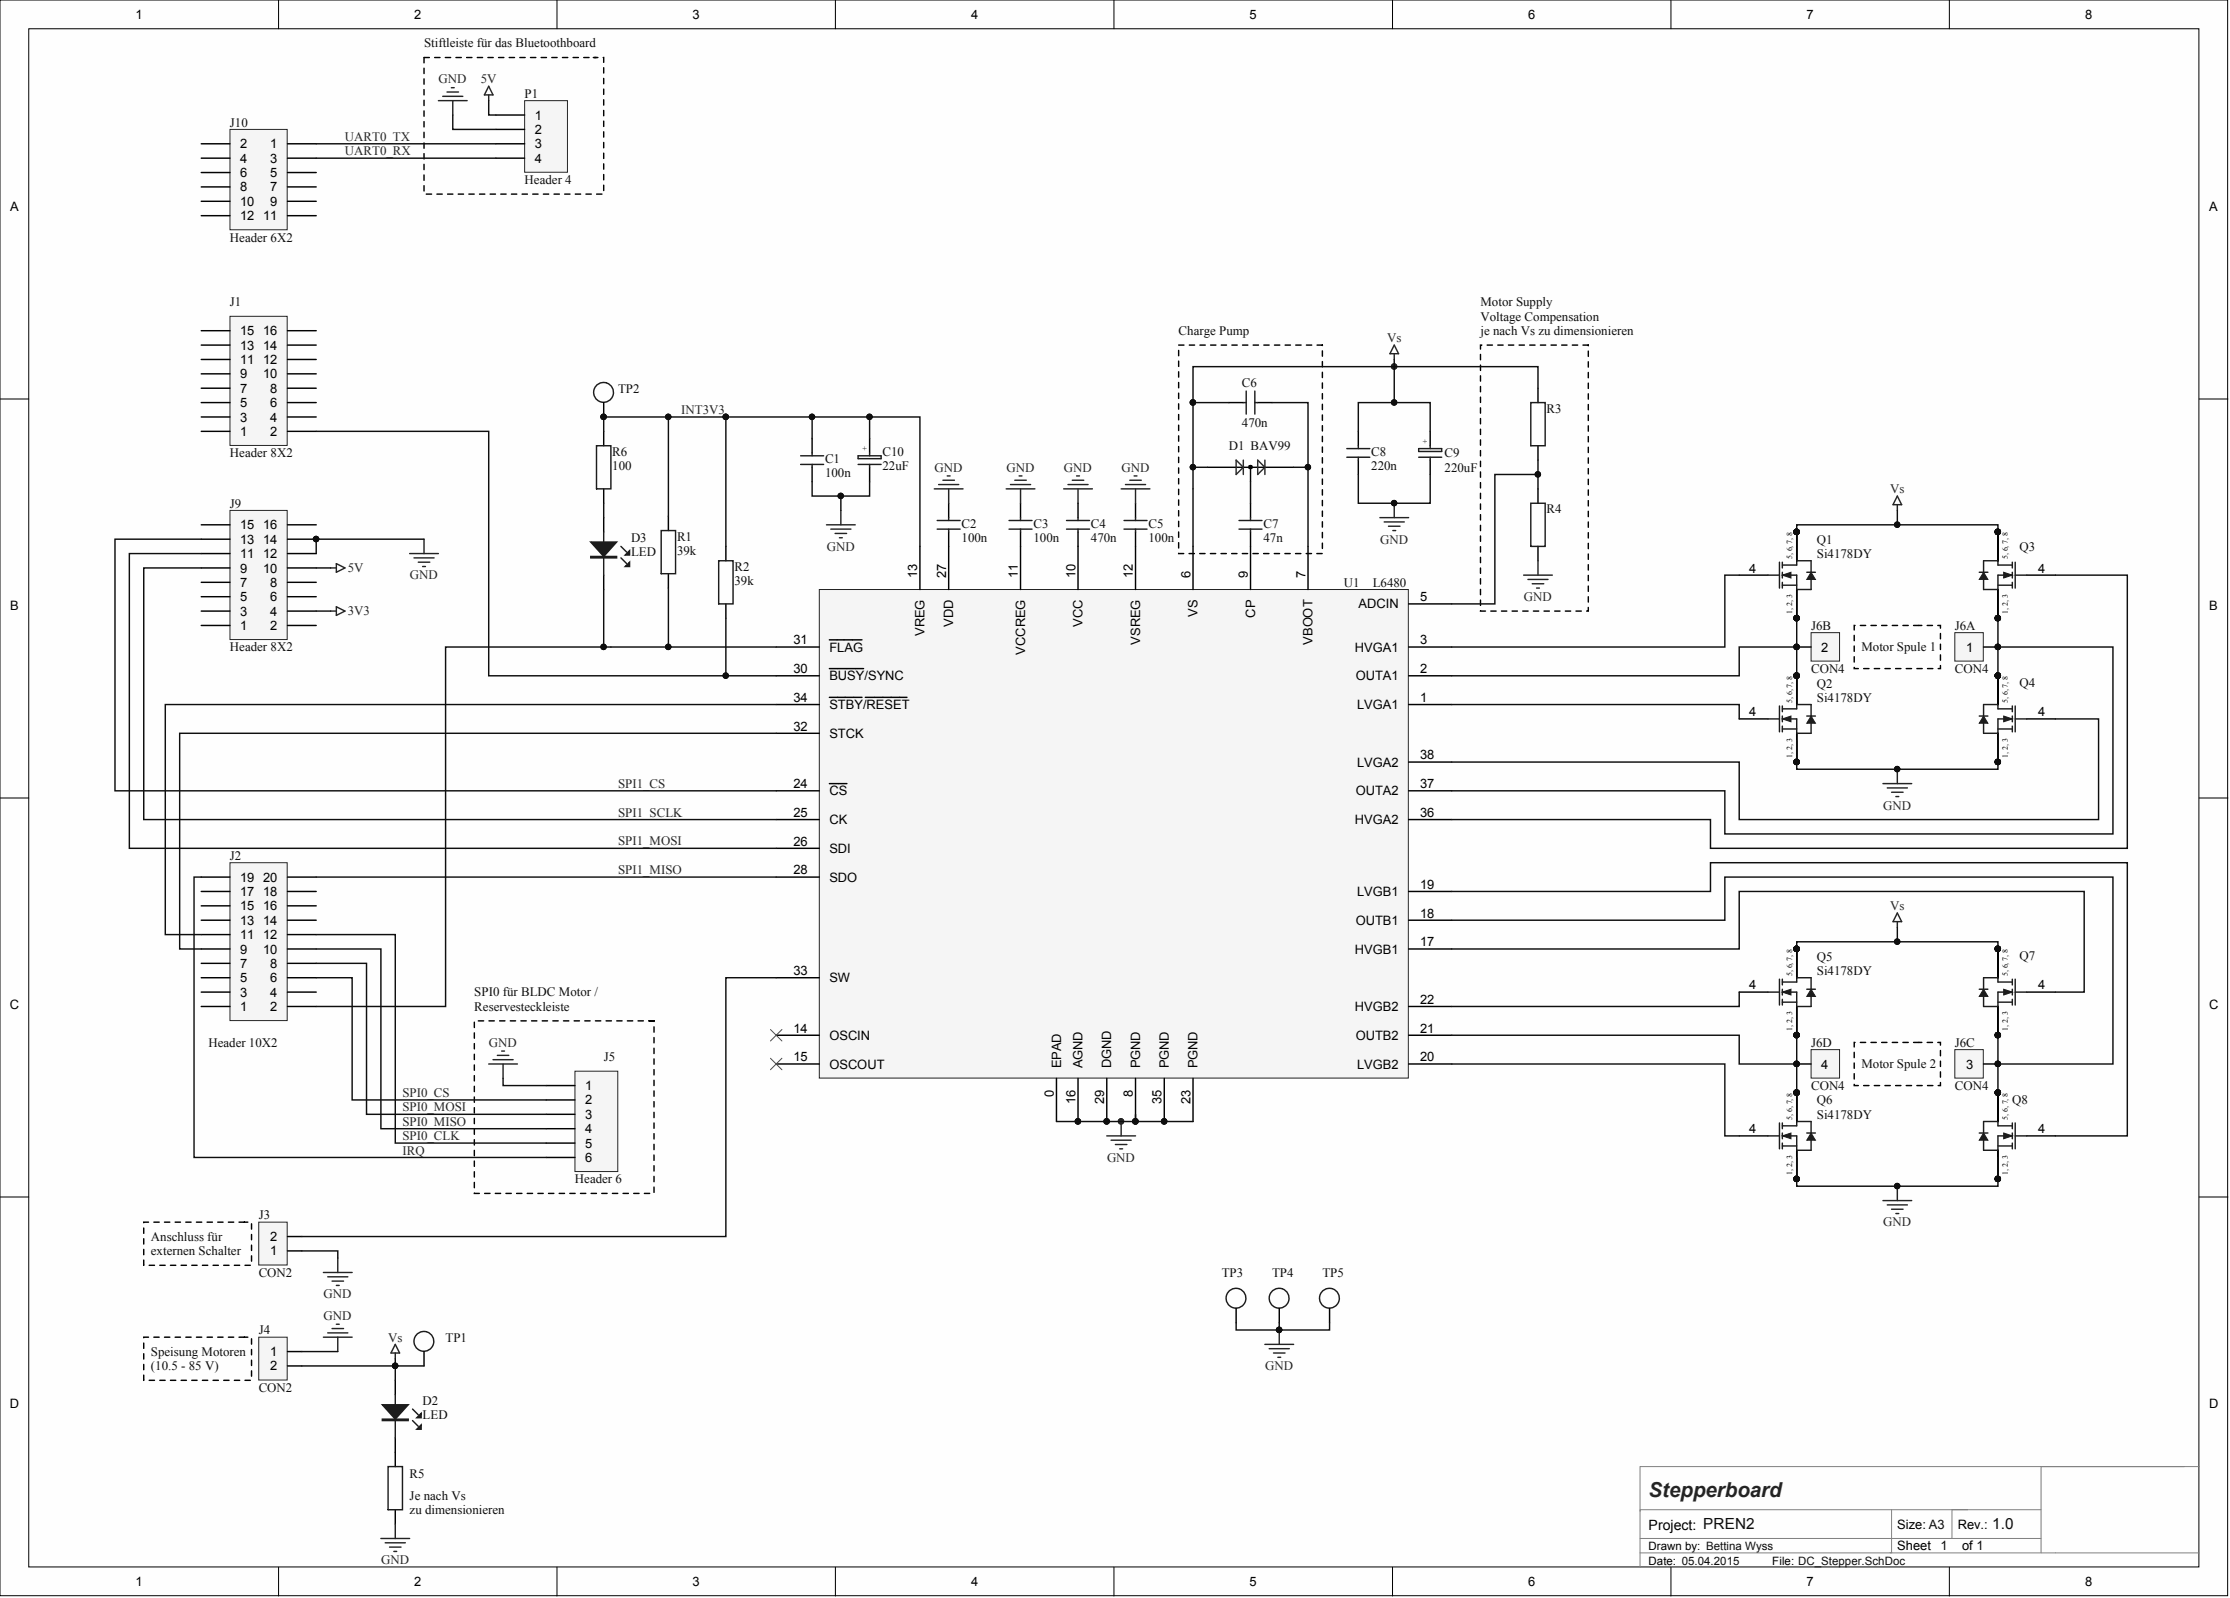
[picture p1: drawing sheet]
<svg xmlns="http://www.w3.org/2000/svg" width="393mm" height="282mm" viewBox="0 0 393 282" stroke-linecap="round" stroke-linejoin="round" font-family="sans-serif">
<defs><g id="words">
<text font-size="3.6" fill="#262626" x="290.8" y="264">Stepperboard</text>
<text font-size="2.7" fill="#0e0e0e" x="351.4" y="269.8">1.0</text>
<text font-size="2.5" x="290.8" y="269.8">Project: PREN2</text>
<g font-size="2.3">
<text x="23.9" y="3.3">1</text>
<text x="73.1" y="3.3">2</text>
<text x="122.2" y="3.3">3</text>
<text x="171.3" y="3.3">4</text>
<text x="220.4" y="3.3">5</text>
<text x="269.6" y="3.3">6</text>
<text x="318.7" y="3.3">7</text>
<text x="367.8" y="3.3">8</text>
<text x="94.3" y="21.1">1</text>
<text x="94.3" y="23.6">2</text>
<text x="42.3" y="26.2">2</text>
<text x="42.3" y="28.7">4</text>
<text x="47.7" y="26.2">1</text>
<text x="47.7" y="28.7">3</text>
<text x="94.3" y="26.2">3</text>
<text x="94.3" y="28.7">4</text>
<text x="42.3" y="31.2">6</text>
<text x="42.3" y="33.8">8</text>
<text x="47.7" y="31.2">5</text>
<text x="47.7" y="33.8">7</text>
<text x="1.8" y="37.2">A</text>
<text x="42.3" y="36.3">10</text>
<text x="42.3" y="38.8">12</text>
<text x="46.4" y="38.8">11</text>
<text x="47.7" y="36.3">9</text>
<text x="389.7" y="37.2">A</text>
<text x="42.3" y="59.1">15</text>
<text x="46.4" y="59.1">16</text>
<text x="42.3" y="64.2">11</text>
<text x="42.3" y="61.7">13</text>
<text x="46.4" y="64.2">12</text>
<text x="46.4" y="61.7">14</text>
<text x="42.3" y="71.8">5</text>
<text x="42.3" y="69.3">7</text>
<text x="42.3" y="66.7">9</text>
<text x="46.4" y="66.7">10</text>
<text x="47.7" y="71.8">6</text>
<text x="47.7" y="69.3">8</text>
<text x="42.3" y="76.9">1</text>
<text x="42.3" y="74.4">3</text>
<text x="47.7" y="76.9">2</text>
<text x="47.7" y="74.4">4</text>
<text x="42.3" y="95.9">13</text>
<text x="42.3" y="93.4">15</text>
<text x="46.4" y="95.9">14</text>
<text x="46.4" y="93.4">16</text>
<text x="42.3" y="101">9</text>
<text x="42.3" y="98.4">11</text>
<text x="46.4" y="101">10</text>
<text x="46.4" y="98.4">12</text>
<text x="161.8" y="102" transform="rotate(-90 161.8 102)">13</text>
<text x="166.9" y="102" transform="rotate(-90 166.9 102)">27</text>
<text x="179.5" y="102" transform="rotate(-90 179.5 102)">11</text>
<text x="189.7" y="102" transform="rotate(-90 189.7 102)">10</text>
<text x="199.8" y="102" transform="rotate(-90 199.8 102)">12</text>
<text x="210" y="102" transform="rotate(-90 210 102)">6</text>
<text x="220.1" y="102" transform="rotate(-90 220.1 102)">9</text>
<text x="230.3" y="102" transform="rotate(-90 230.3 102)">7</text>
<text x="308.6" y="101">4</text>
<text x="359.5" y="101">4</text>
<text x="1.8" y="107.6">B</text>
<text x="42.3" y="106.1">5</text>
<text x="42.3" y="103.5">7</text>
<text x="47.7" y="106.1">6</text>
<text x="47.7" y="103.5">8</text>
<text x="239.6" y="107.3">ADCIN</text>
<text x="250.5" y="106.1">5</text>
<text x="389.7" y="107.6">B</text>
<text x="42.3" y="111.1">1</text>
<text x="42.3" y="108.6">3</text>
<text x="47.7" y="111.1">2</text>
<text x="47.7" y="108.6">4</text>
<text x="140" y="113.7">31</text>
<text x="163.1" y="112.2" transform="rotate(-90 163.1 112.2)">VREG</text>
<text x="168.1" y="110.5" transform="rotate(-90 168.1 110.5)">VDD</text>
<text x="191" y="110.5" transform="rotate(-90 191 110.5)">VCC</text>
<text x="201.1" y="113.7" transform="rotate(-90 201.1 113.7)">VSREG</text>
<text x="211.2" y="108.8" transform="rotate(-90 211.2 108.8)">VS</text>
<text x="221.4" y="108.9" transform="rotate(-90 221.4 108.9)">CP</text>
<text x="231.5" y="113.7" transform="rotate(-90 231.5 113.7)">VBOOT</text>
<text x="250.5" y="113.7">3</text>
<text x="140" y="118.7">30</text>
<text x="146.3" y="114.9">FLAG</text>
<text x="180.8" y="115.5" transform="rotate(-90 180.8 115.5)">VCCREG</text>
<text x="239" y="114.9">HVGA1</text>
<text x="250.5" y="118.7">2</text>
<text x="321.2" y="114.9">2</text>
<text x="346.8" y="114.9">1</text>
<text x="140" y="123.8">34</text>
<text x="146.3" y="120">BUSY/SYNC</text>
<text x="146.3" y="125.1">STBY/RESET</text>
<text x="239.1" y="120">OUTA1</text>
<text x="239.4" y="125.1">LVGA1</text>
<text x="250.5" y="123.8">1</text>
<text x="140" y="128.9">32</text>
<text x="146.3" y="130.1">STCK</text>
<text x="308.6" y="126.3">4</text>
<text x="359.5" y="126.3">4</text>
<text x="239.4" y="135.2">LVGA2</text>
<text x="250.5" y="134">38</text>
<text x="140" y="139">24</text>
<text x="146.3" y="140.3">CS</text>
<text x="239.1" y="140.3">OUTA2</text>
<text x="250.5" y="139">37</text>
<text x="140" y="144.1">25</text>
<text x="140" y="149.2">26</text>
<text x="146.3" y="145.4">CK</text>
<text x="239" y="145.4">HVGA2</text>
<text x="250.5" y="144.1">36</text>
<text x="42.3" y="155.5">19</text>
<text x="46.4" y="155.5">20</text>
<text x="140" y="154.2">28</text>
<text x="146.3" y="150.4">SDI</text>
<text x="146.3" y="155.5">SDO</text>
<text x="42.3" y="160.6">15</text>
<text x="42.3" y="158">17</text>
<text x="46.4" y="160.6">16</text>
<text x="46.4" y="158">18</text>
<text x="239.4" y="158">LVGB1</text>
<text x="250.5" y="161.9">18</text>
<text x="250.5" y="156.8">19</text>
<text x="42.3" y="165.7">11</text>
<text x="42.3" y="163.1">13</text>
<text x="46.4" y="165.7">12</text>
<text x="46.4" y="163.1">14</text>
<text x="239.1" y="163.1">OUTB1</text>
<text x="250.5" y="166.9">17</text>
<text x="42.3" y="173.3">5</text>
<text x="42.3" y="170.7">7</text>
<text x="42.3" y="168.2">9</text>
<text x="46.4" y="168.2">10</text>
<text x="47.7" y="173.3">6</text>
<text x="47.7" y="170.7">8</text>
<text x="140" y="172">33</text>
<text x="146.3" y="173.3">SW</text>
<text x="239" y="168.2">HVGB1</text>
<text x="1.7" y="178">C</text>
<text x="42.3" y="178.3">1</text>
<text x="42.3" y="175.8">3</text>
<text x="47.7" y="178.3">2</text>
<text x="47.7" y="175.8">4</text>
<text x="239" y="178.3">HVGB2</text>
<text x="250.5" y="177.1">22</text>
<text x="308.6" y="174.5">4</text>
<text x="359.5" y="174.5">4</text>
<text x="389.6" y="178">C</text>
<text x="140" y="182.1">14</text>
<text x="146.3" y="183.4">OSCIN</text>
<text x="239.1" y="183.4">OUTB2</text>
<text x="250.5" y="182.1">21</text>
<text x="140" y="187.2">15</text>
<text x="146.3" y="188.5">OSCOUT</text>
<text x="187.2" y="188.4" transform="rotate(-90 187.2 188.4)">EPAD</text>
<text x="191" y="188.4" transform="rotate(-90 191 188.4)">AGND</text>
<text x="196" y="188.4" transform="rotate(-90 196 188.4)">DGND</text>
<text x="201.1" y="188.4" transform="rotate(-90 201.1 188.4)">PGND</text>
<text x="206.2" y="188.4" transform="rotate(-90 206.2 188.4)">PGND</text>
<text x="211.2" y="188.4" transform="rotate(-90 211.2 188.4)">PGND</text>
<text x="239.4" y="188.5">LVGB2</text>
<text x="250.5" y="187.2">20</text>
<text x="321.2" y="188.5">4</text>
<text x="346.8" y="188.5">3</text>
<text x="103.2" y="192.3">1</text>
<text x="103.2" y="194.8">2</text>
<text x="103.2" y="197.4">3</text>
<text x="185.9" y="193.5" transform="rotate(-90 185.9 193.5)">0</text>
<text x="189.7" y="194.8" transform="rotate(-90 189.7 194.8)">16</text>
<text x="194.8" y="194.8" transform="rotate(-90 194.8 194.8)">29</text>
<text x="199.8" y="193.5" transform="rotate(-90 199.8 193.5)">8</text>
<text x="204.9" y="194.8" transform="rotate(-90 204.9 194.8)">35</text>
<text x="210" y="194.8" transform="rotate(-90 210 194.8)">23</text>
<text x="103.2" y="199.9">4</text>
<text x="103.2" y="202.4">5</text>
<text x="308.6" y="199.9">4</text>
<text x="359.5" y="199.9">4</text>
<text x="103.2" y="205">6</text>
<text x="47.7" y="221.5">1</text>
<text x="47.7" y="218.9">2</text>
<text x="47.7" y="239.2">1</text>
<text x="47.7" y="241.7">2</text>
<text x="1.7" y="248.4">D</text>
<text x="389.6" y="248.4">D</text>
<text x="334.7" y="269.6">Size: A3</text>
<text x="345.3" y="269.6">Rev.:</text>
<text x="334.7" y="273.4">Sheet</text>
<text x="346.1" y="273.4">of 1</text>
<text x="23.9" y="279.8">1</text>
<text x="73.1" y="279.8">2</text>
<text x="122.2" y="279.8">3</text>
<text x="171.3" y="279.8">4</text>
<text x="220.4" y="279.8">5</text>
<text x="269.6" y="279.8">6</text>
<text x="318.7" y="279.8">7</text>
<text x="367.8" y="279.8">8</text>
</g>
<g font-size="2.3" fill="#0e0e0e">
<text x="74.8" y="8.4">Stiftleiste für das Bluetoothboard</text>
<text x="92.5" y="17.2">P1</text>
<text x="40.6" y="22.3">J10</text>
<text x="92.5" y="32.5">Header 4</text>
<text x="40.6" y="42.6">Header 6X2</text>
<text x="40.6" y="54">J1</text>
<text x="207.9" y="59.1">Charge Pump</text>
<text x="261.1" y="54">Motor Supply</text>
<text x="261.1" y="56.6">Voltage Compensation</text>
<text x="261.1" y="59.1">je nach Vs zu dimensionieren</text>
<text x="109" y="69.2">TP2</text>
<text x="219.1" y="68.2">C6</text>
<text x="219.1" y="75.3">470n</text>
<text x="272.8" y="72.8">R3</text>
<text x="40.6" y="80.7">Header 8X2</text>
<text x="108" y="80.4">R6</text>
<text x="108" y="82.9">100</text>
<text x="145.5" y="81.7">C1</text>
<text x="155.7" y="80.4">C10</text>
<text x="155.7" y="82.9">22uF</text>
<text x="216.8" y="79.4">D1 BAV99</text>
<text x="241.9" y="80.4">C8</text>
<text x="241.9" y="82.9">220n</text>
<text x="254.8" y="80.7">C9</text>
<text x="254.8" y="83.2">220uF</text>
<text x="40.6" y="89.5">J9</text>
<text x="145.5" y="84.2">100n</text>
<text x="111.3" y="95.6">D3</text>
<text x="119.4" y="95.4">R1</text>
<text x="169.6" y="93.1">C2</text>
<text x="169.6" y="95.6">100n</text>
<text x="182.3" y="93.1">C3</text>
<text x="182.3" y="95.6">100n</text>
<text x="192.4" y="93.1">C4</text>
<text x="192.4" y="95.6">470n</text>
<text x="202.6" y="93.1">C5</text>
<text x="202.6" y="95.6">100n</text>
<text x="222.9" y="93.1">C7</text>
<text x="222.9" y="95.6">47n</text>
<text x="272.8" y="90.5">R4</text>
<text x="320.5" y="95.9">Q1</text>
<text x="111.3" y="98.2">LED</text>
<text x="119.4" y="97.9">39k</text>
<text x="129.6" y="100.7">R2</text>
<text x="320.5" y="98.4">Si4178DY</text>
<text x="356.2" y="97.1">Q3</text>
<text x="129.6" y="103.2">39k</text>
<text x="237.1" y="103.5">U1</text>
<text x="242.1" y="103.5">L6480</text>
<text x="319.5" y="111.1">J6B</text>
<text x="344.8" y="111.1">J6A</text>
<text x="40.6" y="114.9">Header 8X2</text>
<text x="319.5" y="118.7">CON4</text>
<text x="328.3" y="114.9">Motor Spule 1</text>
<text x="344.8" y="118.7">CON4</text>
<text x="320.5" y="121.3">Q2</text>
<text x="320.5" y="123.8">Si4178DY</text>
<text x="356.2" y="121.2">Q4</text>
<text x="40.6" y="151.7">J2</text>
<text x="320.5" y="169.5">Q5</text>
<text x="320.5" y="172">Si4178DY</text>
<text x="356.2" y="169.4">Q7</text>
<text x="83.7" y="175.8">SPI0 für BLDC Motor /</text>
<text x="83.7" y="178.3">Reservesteckleiste</text>
<text x="36.8" y="184.6">Header 10X2</text>
<text x="319.5" y="184.6">J6D</text>
<text x="344.8" y="184.6">J6C</text>
<text x="106.5" y="187.2">J5</text>
<text x="328.3" y="188.4">Motor Spule 2</text>
<text x="319.5" y="192.2">CON4</text>
<text x="320.5" y="194.8">Q6</text>
<text x="320.5" y="197.4">Si4178DY</text>
<text x="344.8" y="192.2">CON4</text>
<text x="355" y="194.8">Q8</text>
<text x="101.4" y="208.7">Header 6</text>
<text x="45.6" y="215.1">J3</text>
<text x="26.6" y="218.9">Anschluss für</text>
<text x="26.6" y="221.4">externen Schalter</text>
<text x="45.6" y="225.2">CON2</text>
<text x="215.5" y="225.2">TP3</text>
<text x="224.4" y="225.2">TP4</text>
<text x="233.3" y="225.2">TP5</text>
<text x="26.6" y="239.2">Speisung Motoren</text>
<text x="45.6" y="235.4">J4</text>
<text x="78.6" y="236.6">TP1</text>
<text x="26.6" y="241.7">(10.5 - 85 V)</text>
<text x="45.6" y="245.5">CON2</text>
<text x="74.5" y="247.8">D2</text>
<text x="74.5" y="250.3">LED</text>
<text x="72.3" y="260.7">R5</text>
<text x="72.3" y="264.5">Je nach Vs</text>
<text x="72.3" y="267.1">zu dimensionieren</text>
<text x="342.3" y="273.4">1</text>
</g>
<g font-size="2.3" fill="#262626">
<text x="77.4" y="14.7">GND</text>
<text x="84.8" y="14.7">5V</text>
<text x="60.8" y="24.9">UART0_TX</text>
<text x="60.8" y="27.4">UART0_RX</text>
<text x="244.7" y="60.4">Vs</text>
<text x="120.2" y="73">INT3V3</text>
<text x="164.8" y="83.2">GND</text>
<text x="177.5" y="83.2">GND</text>
<text x="187.7" y="83.2">GND</text>
<text x="197.8" y="83.2">GND</text>
<text x="333.4" y="87">Vs</text>
<text x="243.4" y="95.9">GND</text>
<text x="61.4" y="100.9">5V</text>
<text x="145.8" y="97.1">GND</text>
<text x="72.3" y="102.2">GND</text>
<text x="268.8" y="106">GND</text>
<text x="61.4" y="108.5">3V3</text>
<text x="109" y="139">SPI1_CS</text>
<text x="332.2" y="142.8">GND</text>
<text x="109" y="144.1">SPI1_SCLK</text>
<text x="109" y="149.1">SPI1_MOSI</text>
<text x="109" y="154.2">SPI1_MISO</text>
<text x="333.4" y="160.5">Vs</text>
<text x="86.2" y="184.6">GND</text>
<text x="71" y="193.5">SPI0_CS</text>
<text x="71" y="196">SPI0_MOSI</text>
<text x="71" y="198.6">SPI0_MISO</text>
<text x="71" y="201.1">SPI0_CLK</text>
<text x="71" y="203.7">IRQ</text>
<text x="195.3" y="204.9">GND</text>
<text x="332.2" y="216.3">GND</text>
<text x="57.1" y="229">GND</text>
<text x="57.1" y="232.8">GND</text>
<text x="68.5" y="236.6">Vs</text>
<text x="223.2" y="241.7">GND</text>
<text x="67.2" y="275.9">GND</text>
</g>
<g font-size="2">
<text x="290.8" y="273.5">Drawn by: Bettina Wyss</text>
<text x="290.8" y="276">Date: 05.04.2015</text>
<text x="312.6" y="276">File: DC_Stepper.SchDoc</text>
</g>
<g font-size="1.4" fill="#0e0e0e">
<text x="152.1" y="79.6">+</text>
<text x="251" y="78.3">+</text>
</g>
<g font-size="1.4">
<text x="316.1" y="98.7" transform="rotate(-90 316.1 98.7)">5, 6, 7, 8</text>
<text x="354.1" y="98.7" transform="rotate(-90 354.1 98.7)">5, 6, 7, 8</text>
<text x="316.1" y="108.3" transform="rotate(-90 316.1 108.3)">1, 2, 3</text>
<text x="354.1" y="108.3" transform="rotate(-90 354.1 108.3)">1, 2, 3</text>
<text x="316.1" y="124" transform="rotate(-90 316.1 124)">5, 6, 7, 8</text>
<text x="354.1" y="124" transform="rotate(-90 354.1 124)">5, 6, 7, 8</text>
<text x="316.1" y="133.7" transform="rotate(-90 316.1 133.7)">1, 2, 3</text>
<text x="354.1" y="133.7" transform="rotate(-90 354.1 133.7)">1, 2, 3</text>
<text x="316.1" y="172.2" transform="rotate(-90 316.1 172.2)">5, 6, 7, 8</text>
<text x="354.1" y="172.2" transform="rotate(-90 354.1 172.2)">5, 6, 7, 8</text>
<text x="316.1" y="181.8" transform="rotate(-90 316.1 181.8)">1, 2, 3</text>
<text x="354.1" y="181.8" transform="rotate(-90 354.1 181.8)">1, 2, 3</text>
<text x="316.1" y="197.6" transform="rotate(-90 316.1 197.6)">5, 6, 7, 8</text>
<text x="354.1" y="197.6" transform="rotate(-90 354.1 197.6)">5, 6, 7, 8</text>
<text x="316.1" y="207.2" transform="rotate(-90 316.1 207.2)">1, 2, 3</text>
<text x="354.1" y="207.2" transform="rotate(-90 354.1 207.2)">1, 2, 3</text>
</g>
</g></defs>
<g fill="#fefefe" stroke="#000" stroke-width=".18">
<path d="M0 0h392.9v281.5h-392.9z"/>
<path d="M5.1 5.1h382.8v271.3h-382.8z"/>
</g>
<g fill="none" stroke="#000" stroke-width=".18">
<path d="M49.1 0v5.1M98.2 0v5.1M147.4 0v5.1M196.5 0v5.1M245.6 0v5.1M294.7 0v5.1M343.8 0v5.1M0 70.4h5.1M387.9 70.4h5.1M0 140.8h5.1M387.9 140.8h5.1M0 211.1h5.1"/>
<path d="M387.9 211.1h5.1M49.1 276.4v5.1M98.2 276.4v5.1M147.4 276.4v5.1M196.5 276.4v5.1M245.6 276.4v5.1M294.7 276.4v5.1M343.8 276.4v5.1"/>
</g>
<g fill="#0e0e0e" stroke="#0e0e0e" stroke-width=".18">
<circle cx="197.7" cy="197.8" r=".48"/>
<circle cx="245.9" cy="64.6" r=".48"/>
</g>
<path d="M385.4 258.7h-96.1v17.7M387.9 258.7h-27.9v15.2M289.3 273.9h98.6M289.3 271.4h70.7M333.7 266.3v7.6h-.3M347.1 266.3h-2.8v5.1h2.3M360 266.3h-70.7v.3" fill="none" stroke="#808080" stroke-width=".18"/>
<path d="M40.6 22.8h10.1v17.7h-10.1z" fill="#f5f5f5" stroke="#262626" stroke-width=".18"/>
<path d="M35.5 25.4h5.1M35.5 27.9h5.1M35.5 30.4h5.1M35.5 33h5.1M35.5 35.5h5.1M35.5 38h5.1M50.7 25.4h5.1M50.7 27.9h5.1M50.7 30.4h5.1M50.7 33h5.1M50.7 35.5h5.1M50.7 38h5.1" fill="none" stroke="#000" stroke-width=".25"/>
<path d="M40.6 55.8h10.1v22.8h-10.1z" fill="#f5f5f5" stroke="#262626" stroke-width=".18"/>
<g fill="none" stroke="#000" stroke-width=".25">
<path d="M35.5 58.3h5.1M50.7 58.3h5.1M35.5 76.1h5.1M35.5 73.5h5.1M35.5 71h5.1M35.5 68.5h5.1M35.5 65.9h5.1M35.5 63.4h5.1M35.5 60.9h5.1M50.7 76.1h5.1M50.7 73.5h5.1M50.7 71h5.1"/>
<path d="M50.7 68.5h5.1M50.7 65.9h5.1M50.7 63.4h5.1M50.7 60.9h5.1"/>
</g>
<path d="M40.6 90h10.1v22.8h-10.1z" fill="#f5f5f5" stroke="#262626" stroke-width=".18"/>
<g fill="none" stroke="#000" stroke-width=".25">
<path d="M35.5 97.6h5.1M35.5 95.1h5.1M35.5 92.6h5.1M50.7 97.6h5.1M50.7 95.1h5.1M50.7 92.6h5.1M35.5 110.3h5.1M35.5 107.8h5.1M35.5 105.3h5.1M35.5 102.7h5.1M35.5 100.2h5.1M50.7 110.3h5.1"/>
<path d="M50.7 107.8h5.1M50.7 105.3h5.1M50.7 102.7h5.1M50.7 100.2h5.1"/>
</g>
<circle cx="55.8" cy="95.1" r=".48" fill="#0e0e0e" stroke="#0e0e0e" stroke-width=".18"/>
<path d="M59.3 99.4l1.5 .8-1.5 .7zM72.3 97.6h5M73 98.4h3.6M73.8 99.2h2M74.5 99.9h.5M74.8 95.1v2.5M58.3 100.2h1M58.3 107.8h1M59.3 107l1.5 .8-1.5 .7z" fill="none" stroke="#262626" stroke-width=".25"/>
<path d="M40.6 152.2h10.1v27.8h-10.1z" fill="#f5f5f5" stroke="#262626" stroke-width=".18"/>
<g fill="none" stroke="#000" stroke-width=".25">
<path d="M143.2 77.4v2.5M216.8 71h2.5M221.8 71h2.6M239.6 76.1v2.5M252.3 76.1v2.5M271.3 68.5v2.5M271.3 78.6v2.6M117.9 91v2.6M128 96.4v2.5M143.2 82.4v2.6M167.3 88.8v2.5M167.3 93.8v2.6"/>
<path d="M180 88.8v2.5M180 93.8v2.6M190.2 88.8v2.5M190.2 93.8v2.6M200.3 88.8v2.5M200.3 93.8v2.6M220.6 88.8v2.5M220.6 93.8v2.6M239.6 81.2v2.5M252.3 81.2v2.5M271.3 86.2v2.6M271.3 96.4v2.5"/>
<path d="M117.9 101.2v2.5M128 106.5v2.6M35.5 159.8h5.1M35.5 157.2h5.1M35.5 154.7h5.1M50.7 159.8h5.1M50.7 157.2h5.1M50.7 154.7h5.1M35.5 177.5h5.1M35.5 175h5.1M35.5 172.5h5.1M35.5 169.9h5.1"/>
<path d="M35.5 167.4h5.1M35.5 164.9h5.1M35.5 162.3h5.1M50.7 177.5h5.1M50.7 175h5.1M50.7 172.5h5.1M50.7 169.9h5.1M50.7 167.4h5.1M50.7 164.9h5.1M50.7 162.3h5.1"/>
</g>
<g fill="none" stroke="#1c1c1c" stroke-width=".25">
<path d="M143.2 79.9v.5M219.3 71h.5M219.8 69v4M221.3 69v4M221.3 71h.5M237.6 79.1h4M239.6 78.6v.5M250.2 79.1h4.1v.5h-4.1zM252.3 78.6v.5M270 71h2.6v7.6h-2.6zM116.6 93.6h2.6v7.6h-2.6zM126.8 98.9h2.5v7.6h-2.5z"/>
<path d="M141.2 81.9h4.1M141.2 80.4h4.1M143.2 81.9v.5M165.3 91.8h4.1M165.3 93.3h4.1M167.3 91.3v.5M167.3 93.3v.5M178 91.8h4M178 93.3h4M180 91.3v.5M180 93.3v.5M188.1 91.8h4.1"/>
<path d="M188.1 93.3h4.1M190.2 91.3v.5M190.2 93.3v.5M198.3 91.8h4M198.3 93.3h4M200.3 91.3v.5M200.3 93.3v.5M218.5 91.8h4.1M218.5 93.3h4.1M220.6 91.3v.5M220.6 93.3v.5M237.6 80.7h4"/>
<path d="M239.6 80.7v.5M250.2 80.7h4.1M252.3 80.7v.5M270 88.8h2.6v7.6h-2.6z"/>
</g>
<g fill="none" stroke="#262626" stroke-width=".25">
<path d="M245.9 62.4v1M245.9 60.9l.8 1.5h-1.5zM145.8 92.6h5.1M146.5 93.3h3.6M147.3 94.1h2M148.1 94.9h.5M148.3 90v2.6M164.8 86.2h5.1M165.6 85.5h3.5M166.3 84.7h2M167.1 83.9h.5M167.3 86.2v2.6"/>
<path d="M177.5 86.2h5M178.2 85.5h3.6M179 84.7h2M179.8 83.9h.5M180 86.2v2.6M187.6 86.2h5.1M188.4 85.5h3.5M189.1 84.7h2.1M189.9 83.9h.5M190.2 86.2v2.6M197.8 86.2h5M198.5 85.5h3.6"/>
<path d="M199.3 84.7h2M200 83.9h.5M200.3 86.2v2.6M243.4 91.3h5.1M244.2 92.1h3.5M244.9 92.8h2M245.7 93.6h.5M245.9 88.8v2.5M271.3 98.9v2.5M334.7 89v1M334.7 87.5l.7 1.5h-1.5zM268.7 101.4h5.1"/>
<path d="M269.5 102.2h3.6M270.3 103h2M271 103.7h.5M332.1 138.2h5.1M332.9 139h3.5M333.7 139.7h2M334.7 135.7v2.5M334.4 140.5h.5M197.8 197.8v2.6M195.2 200.4h5.1M196 201.1h3.5M196.7 201.9h2.1"/>
<path d="M197.5 202.6h.5"/>
</g>
<circle cx="197.7" cy="197.8" r=".48" fill="#262626" stroke="#262626" stroke-width=".18"/>
<g fill="#0e0e0e" stroke="#0e0e0e" stroke-width=".18">
<circle cx="245.9" cy="88.7" r=".48"/>
<circle cx="334.6" cy="135.7" r=".48"/>
</g>
<path d="M144.5 104h103.9v86.2h-103.9z" fill="#f5f5f5" stroke="#262626" stroke-width=".18"/>
<g fill="none" stroke="#000" stroke-width=".25">
<path d="M162.3 96.4v7.6M167.3 96.4v7.6M180 96.4v7.6M190.2 96.4v7.6M200.3 96.4v7.6M210.4 96.4v7.6M213 82.4h15.2M220.6 82.4v2.6M220.6 96.4v7.6M230.7 96.4v7.6M136.9 119.2h7.6M136.9 114.1h7.6"/>
<path d="M146.3 117.9h6M146.3 112.9h5.7M248.5 119.2h7.6M248.5 114.1h7.6M248.5 106.5h7.6M136.9 124.3h7.6M136.9 139.5h7.6M136.9 129.3h7.6M146.3 138.2h3.1M146.3 123h5.7M152.6 123h7.4M248.5 124.3h7.6"/>
<path d="M248.5 139.5h7.6M248.5 134.4h7.6M136.9 144.6h7.6M136.9 149.6h7.6M136.9 154.7h7.6M248.5 157.2h7.6M248.5 144.6h7.6M136.9 172.5h7.6M248.5 167.4h7.6M248.5 162.3h7.6M248.5 177.5h7.6M136.9 182.6h7.6"/>
<path d="M136.9 187.7h7.6M186.3 190.2v7.6M190.2 190.2v7.6M195.2 190.2v7.6M200.3 190.2v7.6M205.4 190.2v7.6M210.4 190.2v7.6M248.5 182.6h7.6M248.5 187.7h7.6"/>
</g>
<g fill="#0e0e0e" stroke="#0e0e0e" stroke-width=".18">
<circle cx="190.1" cy="197.8" r=".48"/>
<circle cx="195.2" cy="197.8" r=".48"/>
<circle cx="200.3" cy="197.8" r=".48"/>
<circle cx="205.3" cy="197.8" r=".48"/>
</g>
<path d="M135.9 181.6l2 2M135.9 186.7l2 2M137.9 181.6l-2 2M137.9 186.7l-2 2" fill="none" stroke="#4c4c4c" stroke-width=".18"/>
<path d="M57 224.5h5.1M57.8 225.2h3.6M58.6 226h2M59.3 226.7h.5M59.6 221.9v2.6" fill="none" stroke="#262626" stroke-width=".25"/>
<path d="M218 81.2l1.3 1.2-1.3 1.3zM219.3 81.2v2.5M221.8 81.2l1.3 1.2-1.3 1.3zM223.1 81.2v2.5" fill="none" stroke="#292929" stroke-width=".25"/>
<circle cx="220.6" cy="82.4" r=".01" fill="#fefefe" stroke="#000" stroke-width=".76"/>
<path d="M153.4 77.4v2.5M153.4 82.4v2.6" fill="none" stroke="#000" stroke-width=".25"/>
<path d="M153.4 79.9v.5M151.4 81.9h4M151.4 80.4h4v.5h-4zM153.4 81.9v.5" fill="none" stroke="#1c1c1c" stroke-width=".25"/>
<path d="M45.6 215.6h5.1v7.5h-5.1z" fill="#f5f5f5" stroke="#262626" stroke-width=".18"/>
<path d="M106.5 76.1v2.5M106.5 86.2v2.6M106.5 91.3v2.5M106.5 101.4v2.6M50.7 218.1h2.5M50.7 220.6h2.5" fill="none" stroke="#000" stroke-width=".25"/>
<path d="M105.2 78.6h2.6v7.6h-2.6zM106.5 93.8v7.6M109.5 98.4l1 1M109.5 96.4l1 1" fill="none" stroke="#1c1c1c" stroke-width=".25"/>
<g fill="#1c1c1c" stroke="#1c1c1c" stroke-width=".25">
<path d="M104.2 95.6h4.6l-2.3 2.6z"/>
<path d="M111 99.2v.7h-.7z"/>
<path d="M111 97.1v.8h-.7z"/>
<path d="M104.2 98.2h4.6v.2h-4.6z" fill-rule="evenodd"/>
</g>
<path d="M77.3 17.8h5.1M78.1 17h3.5M78.8 16.2h2.1M79.6 15.5h.5M79.9 17.8v2.5M86.2 15.2l.8 1.5h-1.6zM86.2 16.7v1.1" fill="none" stroke="#262626" stroke-width=".25"/>
<path d="M74.8 10.1h30.4h-1.3M74.8 10.1v24.1h31.7v-24.1h-1.3M338.5 110.3h-11.4v7.6h15.2v-7.6h-3.8M338.5 183.9h-11.4v7.6h15.2v-7.6h-3.8" fill="none" stroke="#000" stroke-width=".25" stroke-dasharray=".9 .9"/>
<path d="M92.5 17.8h7.6v12.6h-7.6z" fill="#f5f5f5" stroke="#262626" stroke-width=".18"/>
<path d="M87.5 20.3h5M87.5 22.8h5M87.5 25.4h5M87.5 27.9h5" fill="none" stroke="#000" stroke-width=".25"/>
<path d="M45.6 235.9h5.1v7.5h-5.1z" fill="#f5f5f5" stroke="#262626" stroke-width=".18"/>
<path d="M50.7 238.4h2.5M50.7 240.9h2.5M69.7 243.5v2.5M69.7 253.6v5.1M69.7 266.3v2.5" fill="none" stroke="#000" stroke-width=".25"/>
<path d="M57 235.9h5.1M57.8 235.1h3.6M58.6 234.3h2M59.3 233.6h.5M59.6 235.9v2.5M69.7 237.1l.8 1.6h-1.5zM69.7 238.7v1M67.2 271.4h5.1M67.9 272.1h3.6M68.7 272.9h2M69.5 273.7h.5M69.7 268.8v2.6" fill="none" stroke="#262626" stroke-width=".25"/>
<path d="M233.3 60.9h-25.4v36.7h25.4v-36.7M280.2 60.9h-19.1v46.9h19.1v-46.9M115.4 180.1h-31.7v30.4h31.7v-30.4h-1.3M43.1 215.6h-17.7v7.6h19v-7.6h-1.3M43.1 235.9h-17.7v7.6h19v-7.6h-1.3" fill="none" stroke="#000" stroke-width=".25" stroke-dasharray=".9 .9"/>
<path d="M68.5 258.7h2.5v7.6h-2.5zM69.7 246v7.6M72.8 250.6l1 1M72.8 248.5l1 1.1" fill="none" stroke="#1c1c1c" stroke-width=".25"/>
<g fill="#1c1c1c" stroke="#1c1c1c" stroke-width=".25">
<path d="M67.4 247.8h4.6l-2.3 2.5z"/>
<path d="M74.3 251.3v.8h-.8z"/>
<path d="M74.3 249.3v.8h-.8z"/>
<path d="M67.4 250.3h4.6v.3h-4.6z" fill-rule="evenodd"/>
</g>
<circle cx="245.9" cy="64.6" r=".48" fill="#262626" stroke="#262626" stroke-width=".18"/>
<path d="M344.8 111.6h5v5h-5z" fill="#f5f5f5" stroke="#262626" stroke-width=".18"/>
<path d="M349.9 114.1h2.5" fill="none" stroke="#000" stroke-width=".25"/>
<circle cx="352.4" cy="114.1" r=".48" fill="#0e0e0e" stroke="#0e0e0e" stroke-width=".18"/>
<path d="M319.5 111.6h5v5h-5z" fill="#f5f5f5" stroke="#262626" stroke-width=".18"/>
<path d="M316.9 114.1h2.6" fill="none" stroke="#000" stroke-width=".25"/>
<circle cx="316.9" cy="114.1" r=".48" fill="#0e0e0e" stroke="#0e0e0e" stroke-width=".18"/>
<path d="M344.8 185.1h5v5.1h-5z" fill="#f5f5f5" stroke="#262626" stroke-width=".18"/>
<path d="M349.9 187.7h2.5" fill="none" stroke="#000" stroke-width=".25"/>
<circle cx="352.4" cy="187.7" r=".48" fill="#0e0e0e" stroke="#0e0e0e" stroke-width=".18"/>
<path d="M319.5 185.1h5v5.1h-5z" fill="#f5f5f5" stroke="#262626" stroke-width=".18"/>
<g fill="none" stroke="#000" stroke-width=".25">
<path d="M316.9 93.8v5.1M352.4 93.8v5.1M306.8 101.4h5M316.9 104v5.1M316.9 119.2v5.1M352.4 104v5.1M352.4 119.2v5.1M357.5 101.4h5.1M306.8 126.8h5M316.9 129.3v5.1M352.4 129.3v5.1M357.5 126.8h5.1"/>
<path d="M306.8 175h5M316.9 167.4v5.1M316.9 177.5v5.1M352.4 167.4v5.1M352.4 177.5v5.1M357.5 175h5.1M316.9 187.7h2.6M316.9 192.8v5M352.4 192.8v5M306.8 200.4h5M316.9 202.9v5.1M352.4 202.9v5.1"/>
<path d="M357.5 200.4h5.1"/>
</g>
<g fill="#0e0e0e" stroke="#0e0e0e" stroke-width=".18">
<circle cx="316.9" cy="187.7" r=".48"/>
<circle cx="352.4" cy="93.8" r=".48"/>
<circle cx="352.4" cy="109" r=".48"/>
<circle cx="316.9" cy="93.8" r=".48"/>
<circle cx="316.9" cy="109" r=".48"/>
<circle cx="316.9" cy="119.2" r=".48"/>
<circle cx="316.9" cy="134.4" r=".48"/>
<circle cx="352.4" cy="119.2" r=".48"/>
<circle cx="352.4" cy="134.4" r=".48"/>
<circle cx="334.6" cy="209.2" r=".48"/>
<circle cx="316.9" cy="167.4" r=".48"/>
<circle cx="316.9" cy="182.6" r=".48"/>
<circle cx="316.9" cy="192.7" r=".48"/>
<circle cx="316.9" cy="207.9" r=".48"/>
<circle cx="352.4" cy="167.4" r=".48"/>
<circle cx="352.4" cy="182.6" r=".48"/>
<circle cx="352.4" cy="192.7" r=".48"/>
<circle cx="352.4" cy="207.9" r=".48"/>
</g>
<g fill="none" stroke="#1c1c1c" stroke-width=".25">
<path d="M313.9 99.2v4.5M314.4 99.7h2.5v-.8h2.6v2M314.4 99.2v1M355 99.7h-2.6v-.8h-2.5v2M355 99.2v1M355.5 99.2v4.5M311.8 101.4h2.1M314.4 101.4h2.5v2.6h2.6v-1.8M314.4 103.2h2.5M314.4 100.9v1.1M314.4 102.7v1M318.7 100.9h1.5"/>
<path d="M349.1 100.9h1.5M352.4 103.2h2.6M355 101.4h-2.6v2.6h-2.5v-1.8M355 100.9v1.1M355 102.7v1M355.5 101.4h2M311.8 126.8h2.1M313.9 124.5v4.6M314.4 125h2.5v-.7h2.6v2M314.4 126.8h2.5v2.5h2.6v-1.7M314.4 124.5v1M314.4 126.3v1"/>
<path d="M314.4 128.1v1M314.4 128.6h2.5M318.7 126.3h1.5M349.1 126.3h1.5M352.4 128.6h2.6M355 125h-2.6v-.7h-2.5v2M355 126.8h-2.6v2.5h-2.5v-1.7M355 124.5v1M355 126.3v1M355 128.1v1M355.5 124.5v4.6M355.5 126.8h2"/>
<path d="M311.8 175h2.1M313.9 172.7v4.6M314.4 173.2h2.5v-.7h2.6v2M314.4 175h2.5v2.5h2.6v-1.7M314.4 172.7v1M314.4 174.5v1M314.4 176.3v1M314.4 176.8h2.5M318.7 174.5h1.5M349.1 174.5h1.5M352.4 176.8h2.6M355 173.2h-2.6v-.7h-2.5v2"/>
<path d="M355 175h-2.6v2.5h-2.5v-1.7M355 172.7v1M355 174.5v1M355 176.3v1M355.5 172.7v4.6M355.5 175h2M313.9 198.1v4.5M314.4 198.6h2.5v-.8h2.6v2.1M314.4 198.1v1M314.4 199.9v1M318.7 199.9h1.5M349.1 199.9h1.5"/>
<path d="M355 198.6h-2.6v-.8h-2.5v2.1M355 198.1v1M355 199.9v1M355.5 198.1v4.5M311.8 200.4h2.1M314.4 200.4h2.5v2.5h2.6v-1.8M314.4 201.6v1M314.4 202.1h2.5M352.4 202.1h2.6M355 200.4h-2.6v2.5h-2.5v-1.8M355 201.6v1M355.5 200.4h2"/>
</g>
<g fill="#1c1c1c" stroke="#1c1c1c" stroke-width=".18">
<path d="M353.4 100.9l1.6 .5-1.6 .6z"/>
<path d="M349.9 100.9l.7 1.3h-1.5z"/>
<path d="M314.4 101.4l1.5-.5v1.1z"/>
<path d="M319.5 100.9l.7 1.3h-1.5z"/>
<path d="M314.4 126.8l1.5-.5v1z"/>
<path d="M319.5 126.3l.7 1.3h-1.5z"/>
<path d="M353.4 126.3l1.6 .5-1.6 .5z"/>
<path d="M349.9 126.3l.7 1.3h-1.5z"/>
<path d="M314.4 175l1.5-.5v1z"/>
<path d="M319.5 174.5l.7 1.3h-1.5z"/>
<path d="M314.4 200.4l1.5-.5v1z"/>
<path d="M319.5 199.9l.7 1.2h-1.5z"/>
<path d="M353.4 174.5l1.6 .5-1.6 .5z"/>
<path d="M349.9 174.5l.7 1.3h-1.5z"/>
<path d="M353.4 199.9l1.6 .5-1.6 .5z"/>
<path d="M349.9 199.9l.7 1.2h-1.5z"/>
</g>
<path d="M334.7 162.6v1M334.7 161l.7 1.6h-1.5zM332.1 211.8h5.1M332.9 212.5h3.5M333.7 213.3h2M334.4 214.1h.5M334.7 209.2v2.6" fill="none" stroke="#262626" stroke-width=".25"/>
<path d="M101.4 188.9h7.6v17.7h-7.6z" fill="#f5f5f5" stroke="#262626" stroke-width=".18"/>
<path d="M106.5 71v2.5M96.3 191.5h5.1M96.3 194h5.1M96.3 196.6h5.1M96.3 199.1h5.1M96.3 201.6h5.1M96.3 204.2h5.1M74.8 238.4v2.5M218 230.8v2.5M225.6 230.8v2.5M234.5 230.8v2.5" fill="none" stroke="#000" stroke-width=".25"/>
<path d="M86.2 187.7h5.1M87 186.9h3.5M87.7 186.2h2.1M88.5 185.4h.5M88.7 187.7v2.5M223.1 237.1h5.1M223.9 237.9h3.5M224.6 238.7h2.1M225.4 239.4h.5M225.6 234.6v2.5" fill="none" stroke="#262626" stroke-width=".25"/>
<path d="M106.9 67.5a1.75 1.75 0 0 0-2.1 2.1 1.75 1.75 0 0 0 2.8 .9 1.75 1.75 0 0 0-.6-2.9M75.2 234.9a1.75 1.75 0 0 0-2.1 2.1 1.75 1.75 0 0 0 2.8 .9 1.75 1.75 0 0 0-.6-3M218.5 227.3a1.75 1.75 0 0 0-2.2 2.1 1.75 1.75 0 0 0 2.9 .9 1.75 1.75 0 0 0-.6-3M226.1 227.3a1.75 1.75 0 0 0-2.2 2.1 1.75 1.75 0 0 0 2.9 .9 1.75 1.75 0 0 0-.6-3M234.9 227.3a1.75 1.75 0 0 0-2.1 2.1 1.75 1.75 0 0 0 2.9 .9 1.75 1.75 0 0 0-.6-3" fill="none" stroke="#1c1c1c" stroke-width=".25"/>
<g fill="#0e0e0e" stroke="#0e0e0e" stroke-width=".18">
<circle cx="225.6" cy="234.6" r=".48"/>
<circle cx="106.5" cy="73.5" r=".48"/>
<circle cx="55.8" cy="95.1" r=".48"/>
<circle cx="128" cy="119.2" r=".48"/>
<circle cx="128" cy="73.5" r=".48"/>
<circle cx="143.2" cy="73.5" r=".48"/>
<circle cx="153.4" cy="73.5" r=".48"/>
<circle cx="148.3" cy="87.5" r=".48"/>
<circle cx="271.3" cy="83.7" r=".48"/>
<circle cx="245.9" cy="88.7" r=".48"/>
<circle cx="334.6" cy="92.5" r=".48"/>
<circle cx="316.9" cy="114.1" r=".48"/>
<circle cx="352.4" cy="187.7" r=".48"/>
<circle cx="316.9" cy="187.7" r=".48"/>
<circle cx="210.4" cy="71" r=".48"/>
<circle cx="117.9" cy="114.1" r=".48"/>
<circle cx="210.4" cy="82.4" r=".48"/>
<circle cx="230.7" cy="82.4" r=".48"/>
<circle cx="352.4" cy="114.1" r=".48"/>
<circle cx="117.9" cy="73.5" r=".48"/>
<circle cx="106.5" cy="114.1" r=".48"/>
<circle cx="69.7" cy="240.9" r=".48"/>
<circle cx="245.9" cy="71" r=".48"/>
<circle cx="334.6" cy="166.1" r=".48"/>
<circle cx="316.9" cy="167.4" r=".48"/>
<circle cx="352.4" cy="167.4" r=".48"/>
<circle cx="316.9" cy="207.9" r=".48"/>
<circle cx="334.6" cy="209.2" r=".48"/>
<circle cx="352.4" cy="207.9" r=".48"/>
<circle cx="316.9" cy="182.6" r=".48"/>
<circle cx="316.9" cy="192.7" r=".48"/>
<circle cx="352.4" cy="182.6" r=".48"/>
<circle cx="352.4" cy="192.7" r=".48"/>
<circle cx="316.9" cy="134.4" r=".48"/>
<circle cx="334.6" cy="135.7" r=".48"/>
<circle cx="352.4" cy="134.4" r=".48"/>
<circle cx="316.9" cy="109" r=".48"/>
<circle cx="316.9" cy="119.2" r=".48"/>
<circle cx="352.4" cy="109" r=".48"/>
<circle cx="352.4" cy="119.2" r=".48"/>
<circle cx="316.9" cy="93.8" r=".48"/>
<circle cx="352.4" cy="93.8" r=".48"/>
<circle cx="200.3" cy="197.8" r=".48"/>
<circle cx="205.3" cy="197.8" r=".48"/>
<circle cx="190.1" cy="197.8" r=".48"/>
<circle cx="195.2" cy="197.8" r=".48"/>
</g>
<g fill="none" stroke="#0e0e0e" stroke-width=".25">
<path d="M86.2 17.8v2.5h1.3M55.8 25.4h31.7M55.8 27.9h31.7M79.9 20.3v2.5h7.6M55.8 76.1h30.4v43.1h50.7M117.9 73.5v17.5M128 73.5h34.3v22.9M128 73.5h-21.5v2.6M128 73.5v22.9M143.2 73.5v3.9M153.4 73.5v3.9M210.4 71v25.4"/>
<path d="M210.4 71h6.4M224.4 71h6.3v25.4M239.6 76.1v-5.1h12.7v5.1M245.9 63.4v7.6M271.3 68.5v-3.8h-60.9v6.3M35.5 97.6h-12.7v52h114.1M35.5 95.1h-15.2v44.4h116.6M74.8 95.1h-19v2.5M106.5 88.8v2.5M143.2 85v2.5h5.1v2.5M153.4 85v2.5h-5.1M210.4 82.4h2.6"/>
<path d="M220.6 85v3.8M228.2 82.4h2.5M239.6 83.7v5.1h12.7v-5.1M271.3 83.7h-7.6v22.8h-7.6M271.3 81.2v5M316.9 93.8v-1.2h35.5v1.2M334.7 90v2.6M35.5 100.2h-10.1v44.4h111.5M55.8 107.8h2.5M55.8 100.2h2.5M106.5 104v10.1h30.4M106.5 114.1h-27.9v63.4h-22.8"/>
<path d="M117.9 103.7v10.4M128 109.1v10.1M306.8 101.4h-2.6v12.7h-48.1M316.9 114.1h-10.1v5.1h-50.7M316.9 109.1v10.1M352.4 114.1h20.3v33h-68.5v-7.6h-48.1M352.4 109.1v10.1M362.6 101.4h12.6v48.2h-73.5v-5h-45.6M136.9 129.3h-105.2v38.1h3.8M136.9 124.3h-107.7v40.6h6.3M256.1 124.3h50.7v2.5M316.9 130.6v5.1h35.5v-5.1"/>
<path d="M362.6 126.8h7.6v17.8h-63.4v-10.2h-50.7M35.5 154.7h-1.3v49.5h62.1M55.8 154.7h81.1M256.1 157.2h45.6v-5h73.5v48.2h-12.6M55.8 172.5h6.3v21.5h34.2M55.8 169.9h8.9v26.7h31.6M55.8 164.9h13.9v36.7h26.6M55.8 167.4h11.4v31.7h29.1M136.9 172.5h-8.9v45.6h-74.8M256.1 167.4h50.7v-10.2h60.8v17.8h-5M256.1 162.3h48.1v-7.6h68.5v33h-20.3M306.8 175v2.5h-50.7"/>
<path d="M316.9 167.4v-1.3h35.5v1.3M334.7 163.6v2.5M88.7 190.2v1.3h7.6M186.3 197.8h14M200.3 196.6v1.2h10.1M256.1 187.7h48.1v12.7h2.6M256.1 182.6h50.7v5.1h10.1M316.9 182.6v10.2M352.4 182.6v10.2M316.9 204.2v5h35.5v-5M53.2 220.6h6.4v1.3M53.2 238.4h6.4"/>
<path d="M69.7 239.7v3.8M218 233.3v1.3h16.5v-1.3M225.6 233.3v1.3M53.2 240.9h21.6"/>
</g>
<use href="#words"/>
</svg>
